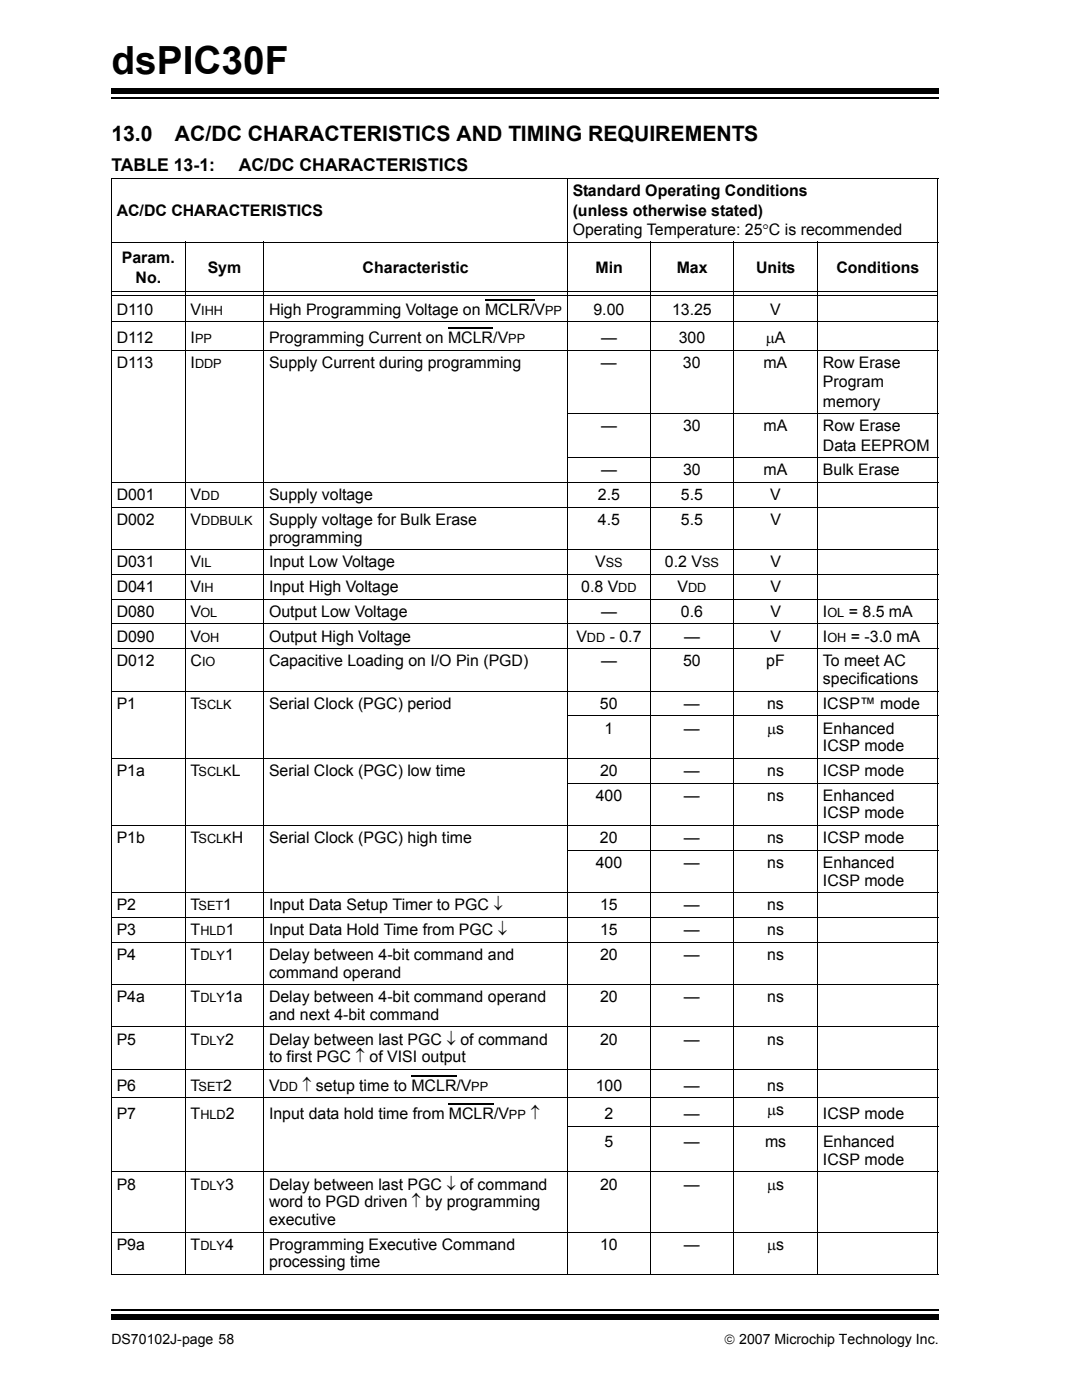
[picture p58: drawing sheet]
<svg xmlns="http://www.w3.org/2000/svg" width="216mm" height="279mm" viewBox="0 0 216 279" stroke-linecap="round" stroke-linejoin="round" font-family="sans-serif">
<defs><g id="words">
<text font-size="7.7" x="22.2" y="14.7">dsPIC30F</text>
<g font-size="4.2">
<text x="22.2" y="28.2">13.0</text>
<text x="34.9" y="28.2">AC/DC CHARACTERISTICS AND TIMING REQUIREMENTS</text>
</g>
<g font-size="3.5">
<text x="22.2" y="34.1">TABLE 13-1:</text>
<text x="47.6" y="34.1">AC/DC CHARACTERISTICS</text>
</g>
<g font-size="3.2">
<text x="114.3" y="39.2">Standard Operating Conditions</text>
<text x="23.3" y="43">AC/DC CHARACTERISTICS</text>
<text x="114.3" y="43">(unless otherwise stated)</text>
<text x="114.3" y="46.9">Operating Temperature: 25°C is recommended</text>
<text x="24.3" y="52.6">Param.</text>
<text x="27.1" y="56.5">No.</text>
<text x="41.4" y="54.5">Sym</text>
<text x="72.4" y="54.5">Characteristic</text>
<text x="118.8" y="54.5">Min</text>
<text x="135" y="54.5">Max</text>
<text x="150.9" y="54.5">Units</text>
<text x="166.9" y="54.5">Conditions</text>
<text x="23.3" y="62.8">D110</text>
<text x="38" y="62.8">V</text>
<text x="53.7" y="62.8">High Programming Voltage on MCLR/V</text>
<text x="118.4" y="62.8">9.00</text>
<text x="134.1" y="62.8">13.25</text>
<text x="153.7" y="62.8">V</text>
<text x="23.3" y="68.4">D112</text>
<text x="38" y="68.4">I</text>
<text x="53.7" y="68.4">Programming Current on MCLR/V</text>
<text x="119.9" y="68.4">—</text>
<text x="135.4" y="68.4">300</text>
<text x="152.8" y="68.4">μA</text>
<text x="23.3" y="73.4">D113</text>
<text x="38" y="73.4">I</text>
<text x="53.7" y="73.4">Supply Current during programming</text>
<text x="119.9" y="73.4">—</text>
<text x="136.3" y="73.4">30</text>
<text x="152.3" y="73.4">mA</text>
<text x="164.2" y="73.4">Row Erase</text>
<text x="164.2" y="77.3">Program</text>
<text x="164.2" y="81.1">memory</text>
<text x="119.9" y="86.1">—</text>
<text x="136.3" y="86.1">30</text>
<text x="152.4" y="86.1">mA</text>
<text x="164.2" y="86.1">Row Erase</text>
<text x="164.2" y="90">Data EEPROM</text>
<text x="119.9" y="94.9">—</text>
<text x="136.3" y="94.9">30</text>
<text x="152.4" y="94.9">mA</text>
<text x="164.2" y="94.9">Bulk Erase</text>
<text x="23.3" y="99.8">D001</text>
<text x="38" y="99.8">V</text>
<text x="53.7" y="99.8">Supply voltage</text>
<text x="119.3" y="99.8">2.5</text>
<text x="135.9" y="99.8">5.5</text>
<text x="153.7" y="99.8">V</text>
<text x="23.3" y="104.8">D002</text>
<text x="38" y="104.8">V</text>
<text x="53.7" y="104.8">Supply voltage for Bulk Erase</text>
<text x="119.3" y="104.8">4.5</text>
<text x="135.9" y="104.8">5.5</text>
<text x="153.7" y="104.8">V</text>
<text x="23.3" y="113.2">D031</text>
<text x="38" y="113.2">V</text>
<text x="53.7" y="108.3">programming</text>
<text x="53.7" y="113.2">Input Low Voltage</text>
<text x="118.8" y="113.2">V</text>
<text x="132.7" y="113.2">0.2 V</text>
<text x="153.7" y="113.2">V</text>
<text x="23.3" y="118.2">D041</text>
<text x="38" y="118.2">V</text>
<text x="53.7" y="118.2">Input High Voltage</text>
<text x="116" y="118.2">0.8 V</text>
<text x="135.2" y="118.2">V</text>
<text x="153.7" y="118.2">V</text>
<text x="23.3" y="123.1">D080</text>
<text x="38" y="123.1">V</text>
<text x="53.7" y="123.1">Output Low Voltage</text>
<text x="119.9" y="123.1">—</text>
<text x="135.9" y="123.1">0.6</text>
<text x="153.7" y="123.1">V</text>
<text x="164.2" y="123.1">I</text>
<text x="169.4" y="123.1">= 8.5 mA</text>
<text x="23.3" y="128.1">D090</text>
<text x="38" y="128.1">V</text>
<text x="53.7" y="128.1">Output High Voltage</text>
<text x="115" y="128.1">V</text>
<text x="121.7" y="128.1">- 0.7</text>
<text x="136.5" y="128.1">—</text>
<text x="153.7" y="128.1">V</text>
<text x="164.2" y="128.1">I</text>
<text x="169.8" y="128.1">= -3.0 mA</text>
<text x="23.3" y="133">D012</text>
<text x="38" y="133">C</text>
<text x="53.7" y="133">Capacitive Loading on I/O Pin (PGD)</text>
<text x="119.9" y="133">—</text>
<text x="136.3" y="133">50</text>
<text x="152.9" y="133">pF</text>
<text x="164.2" y="136.5">specifications</text>
<text x="164.2" y="133">To meet AC</text>
<text x="23.3" y="141.5">P1</text>
<text x="38" y="141.5">T</text>
<text x="53.7" y="141.5">Serial Clock (PGC) period</text>
<text x="119.7" y="141.5">50</text>
<text x="136.5" y="141.5">—</text>
<text x="153" y="141.5">ns</text>
<text x="164.2" y="141.5">ICSP™ mode</text>
<text x="120.6" y="146.4">1</text>
<text x="136.5" y="146.4">—</text>
<text x="153.1" y="146.4">μs</text>
<text x="164.2" y="146.4">Enhanced</text>
<text x="164.2" y="149.9">ICSP mode</text>
<text x="23.3" y="154.9">P1a</text>
<text x="38" y="154.9">T</text>
<text x="46.2" y="154.9">L</text>
<text x="53.7" y="154.9">Serial Clock (PGC) low time</text>
<text x="119.7" y="154.9">20</text>
<text x="136.5" y="154.9">—</text>
<text x="153.1" y="154.9">ns</text>
<text x="164.2" y="154.9">ICSP mode</text>
<text x="118.9" y="159.8">400</text>
<text x="136.5" y="159.8">—</text>
<text x="153.1" y="159.8">ns</text>
<text x="164.2" y="159.8">Enhanced</text>
<text x="164.2" y="163.3">ICSP mode</text>
<text x="23.3" y="168.3">P1b</text>
<text x="38" y="168.3">T</text>
<text x="46.2" y="168.3">H</text>
<text x="53.7" y="168.3">Serial Clock (PGC) high time</text>
<text x="118.9" y="173.2">400</text>
<text x="119.7" y="168.3">20</text>
<text x="136.5" y="168.3">—</text>
<text x="136.5" y="173.2">—</text>
<text x="153.1" y="168.3">ns</text>
<text x="153.1" y="173.2">ns</text>
<text x="164.2" y="168.3">ICSP mode</text>
<text x="164.2" y="173.2">Enhanced</text>
<text x="164.2" y="176.7">ICSP mode</text>
<text x="23.3" y="181.7">P2</text>
<text x="38" y="181.7">T</text>
<text x="44.6" y="181.7">1</text>
<text x="53.7" y="181.7">Input Data Setup Timer to PGC ↓</text>
<text x="119.7" y="181.7">15</text>
<text x="136.5" y="181.7">—</text>
<text x="153.1" y="181.7">ns</text>
<text x="23.3" y="186.6">P3</text>
<text x="23.3" y="191.6">P4</text>
<text x="38" y="186.6">T</text>
<text x="38" y="191.6">T</text>
<text x="44.9" y="191.6">1</text>
<text x="45" y="186.6">1</text>
<text x="53.7" y="186.6">Input Data Hold Time from PGC ↓</text>
<text x="53.7" y="191.6">Delay between 4-bit command and</text>
<text x="119.7" y="191.6">20</text>
<text x="119.7" y="186.6">15</text>
<text x="136.5" y="191.6">—</text>
<text x="136.5" y="186.6">—</text>
<text x="153.1" y="191.6">ns</text>
<text x="153.1" y="186.6">ns</text>
<text x="53.7" y="195.1">command operand</text>
<text x="23.3" y="200">P4a</text>
<text x="38" y="200">T</text>
<text x="44.9" y="200">1a</text>
<text x="53.7" y="203.6">and next 4-bit command</text>
<text x="53.7" y="200">Delay between 4-bit command operand</text>
<text x="119.7" y="200">20</text>
<text x="136.5" y="200">—</text>
<text x="153.1" y="200">ns</text>
<text x="23.3" y="208.5">P5</text>
<text x="38" y="208.5">T</text>
<text x="44.9" y="208.5">2</text>
<text x="53.7" y="208.5">Delay between last PGC ↓ of command</text>
<text x="119.7" y="208.5">20</text>
<text x="136.5" y="208.5">—</text>
<text x="153.1" y="208.5">ns</text>
<text x="53.7" y="212">to first PGC ↑ of VISI output</text>
<text x="23.3" y="217.7">P6</text>
<text x="38" y="217.7">T</text>
<text x="44.6" y="217.7">2</text>
<text x="53.7" y="217.7">V</text>
<text x="60.3" y="217.7">↑ setup time to MCLR/V</text>
<text x="118.9" y="217.7">100</text>
<text x="136.5" y="217.7">—</text>
<text x="153.1" y="217.7">ns</text>
<text x="23.3" y="223.3">P7</text>
<text x="38" y="223.3">T</text>
<text x="45" y="223.3">2</text>
<text x="53.7" y="223.3">Input data hold time from MCLR/V</text>
<text x="105.8" y="223.3">↑</text>
<text x="120.6" y="223.3">2</text>
<text x="136.5" y="223.3">—</text>
<text x="153.1" y="222.6">μs</text>
<text x="164.2" y="223.3">ICSP mode</text>
<text x="120.6" y="229">5</text>
<text x="136.5" y="229">—</text>
<text x="152.7" y="229">ms</text>
<text x="164.2" y="232.5">ICSP mode</text>
<text x="164.2" y="229">Enhanced</text>
<text x="23.3" y="237.4">P8</text>
<text x="38" y="237.4">T</text>
<text x="44.9" y="237.4">3</text>
<text x="53.7" y="237.4">Delay between last PGC ↓ of command</text>
<text x="119.7" y="237.4">20</text>
<text x="136.5" y="237.4">—</text>
<text x="153.1" y="237.4">μs</text>
<text x="53.7" y="244.5">executive</text>
<text x="53.7" y="241">word to PGD driven ↑ by programming</text>
<text x="23.3" y="249.4">P9a</text>
<text x="38" y="249.4">T</text>
<text x="44.9" y="249.4">4</text>
<text x="53.7" y="249.4">Programming Executive Command</text>
<text x="119.7" y="249.4">10</text>
<text x="136.5" y="249.4">—</text>
<text x="153.1" y="249.4">μs</text>
<text x="53.7" y="252.9">processing time</text>
</g>
<g font-size="2.8">
<text x="22.2" y="268.1">DS70102J-page 58</text>
<text x="144.5" y="268.1">© 2007 Microchip Technology Inc.</text>
</g>
<g font-size="2.5">
<text x="40.2" y="62.8">IHH</text>
<text x="108.8" y="62.8">PP</text>
<text x="38.9" y="68.4">PP</text>
<text x="101.4" y="68.4">PP</text>
<text x="38.9" y="73.4">DDP</text>
<text x="40.2" y="99.8">DD</text>
<text x="40.2" y="104.8">DDBULK</text>
<text x="40.1" y="113.2">IL</text>
<text x="120.9" y="113.2">SS</text>
<text x="140.1" y="113.2">SS</text>
<text x="40.1" y="118.2">IH</text>
<text x="123.4" y="118.2">DD</text>
<text x="137.3" y="118.2">DD</text>
<text x="40" y="123.1">OL</text>
<text x="165.1" y="123.1">OL</text>
<text x="40" y="128.1">OH</text>
<text x="117.1" y="128.1">DD</text>
<text x="165.1" y="128.1">OH</text>
<text x="40.3" y="133">IO</text>
<text x="39.6" y="141.5">SCLK</text>
<text x="39.6" y="154.9">SCLK</text>
<text x="39.6" y="168.3">SCLK</text>
<text x="39.6" y="181.7">SET</text>
<text x="40" y="186.6">HLD</text>
<text x="40" y="191.6">DLY</text>
<text x="40" y="200">DLY</text>
<text x="40" y="208.5">DLY</text>
<text x="39.6" y="217.7">SET</text>
<text x="55.8" y="217.7">DD</text>
<text x="94" y="217.7">PP</text>
<text x="40" y="223.3">HLD</text>
<text x="101.6" y="223.3">PP</text>
<text x="40" y="237.4">DLY</text>
<text x="40" y="249.4">DLY</text>
</g>
</g></defs>
<path d="M22.2 19.6h165.1" fill="none" stroke="#000" stroke-width=".36"/>
<path d="M22.2 17.7h165.1v1h-165.1z" fill="#000"/>
<path d="M22.2 260.3h165.1v6h-165.1z" fill="#fff"/>
<path d="M22.2 261.4h165.1" fill="none" stroke="#000" stroke-width=".36"/>
<path d="M105.8 59.7h.9v.2h-.9zM22.2 262.4h165.1v1h-165.1z" fill="#000"/>
<path d="M96.8 59.8h9M89.5 65.4h8.9M82.1 214.7h9M89.6 220.3h9" fill="none" stroke="#000" stroke-width=".23"/>
<g fill="none" stroke="#000" stroke-width=".2">
<path d="M22.1 35.6h165.1M22.2 35.7v218.6M113.2 35.5v218.9M187.1 35.7v218.6M22.1 48.3h165.1M22.3 58.1h164.7M22.3 59h164.7M37 48.2v206.2M52.6 48.2v206.2M129.8 48.2v206.2M146.4 48.2v206.2M163.2 48.2v206.2"/>
<path d="M22.1 64.2h165.1M22.1 69.8h165.1M22.1 96.3h165.1M113.1 82.5h74.1M113.1 91.4h74.1M22.1 101.2h165.1M22.1 109.7h165.1M22.1 114.7h165.1M22.1 119.6h165.1M22.1 124.5h165.1M22.1 129.5h165.1M22.1 137.9h165.1"/>
<path d="M22.1 151.3h165.1M113.1 142.9h74.1M113.1 156.3h74.1M22.1 164.7h165.1M22.1 178.2h165.1M113.1 169.7h74.1M22.1 183.1h165.1M22.1 188h165.1M22.1 196.5h165.1M22.1 205h165.1M22.1 213.4h165.1M22.1 219.1h165.1"/>
<path d="M22.1 233.9h165.1M113.1 224.7h74.1M22.1 245.9h165.1M22.1 254.4h165.1"/>
</g>
<use href="#words"/>
</svg>
